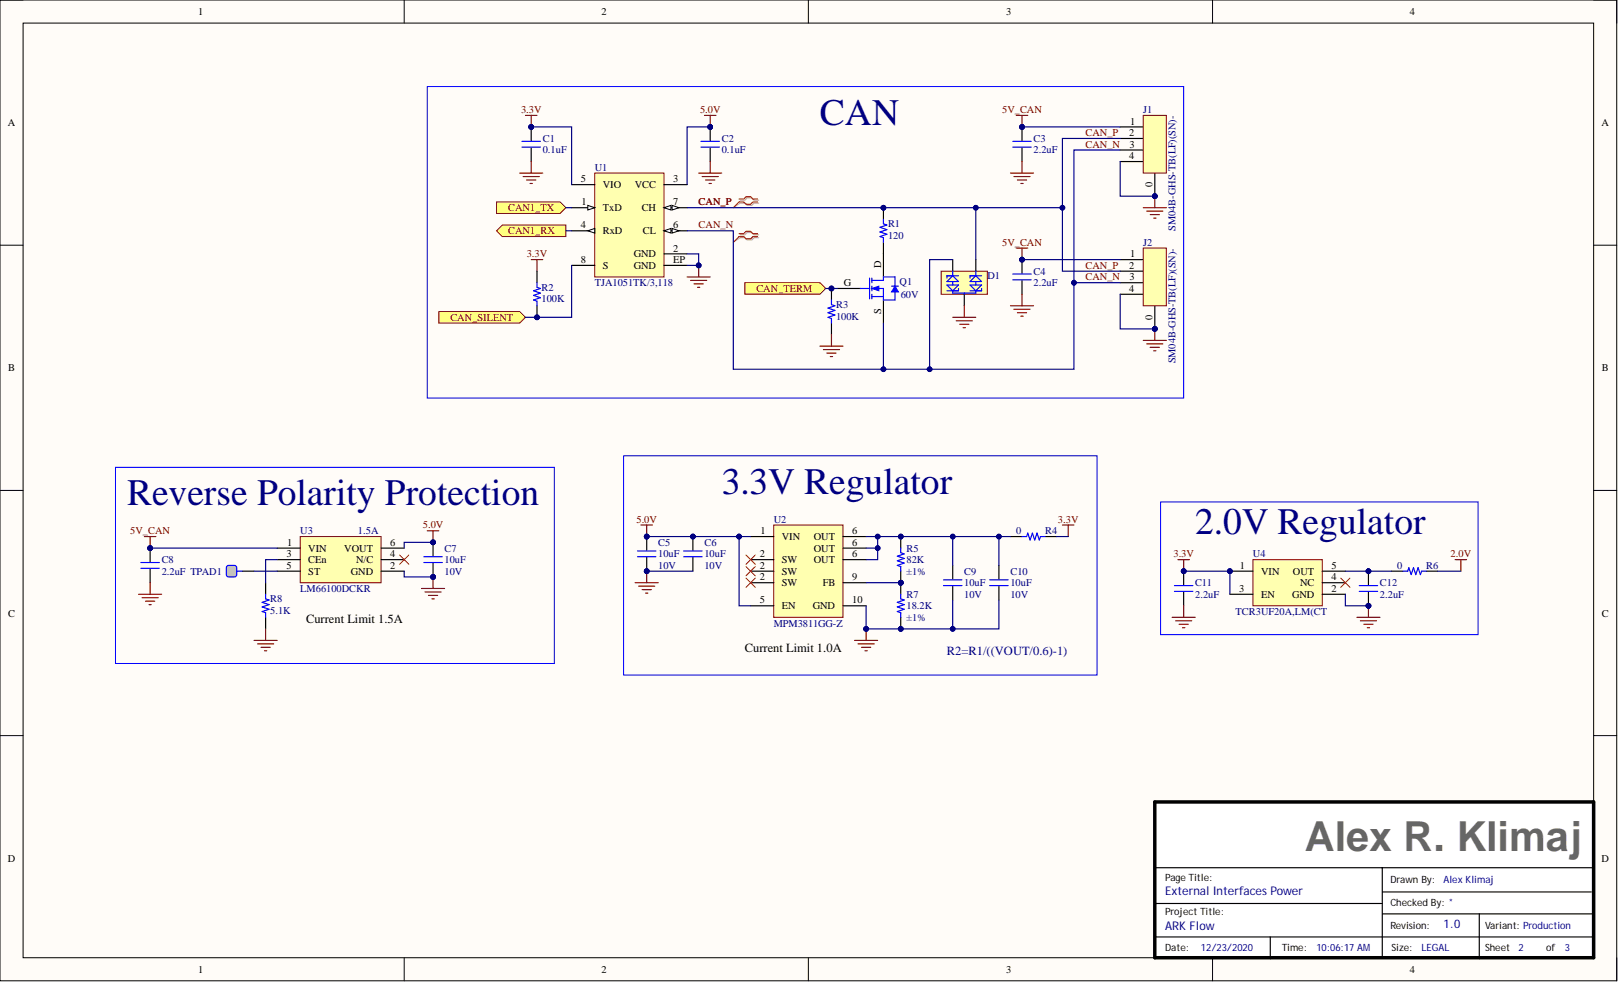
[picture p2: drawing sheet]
<svg xmlns="http://www.w3.org/2000/svg" width="356mm" height="216mm" viewBox="0 0 356 216" stroke-linecap="round" stroke-linejoin="round" font-family="sans-serif">
<defs><g id="words">
<text font-size="9.1" fill="#666" x="286.8" y="187.1">Alex R. Klimaj</text>
<g font-size="8.2" fill="#000080">
<text x="180.2" y="27.4">CAN</text>
<text x="27.9" y="111.1">Reverse Polarity Protection</text>
<text x="158.6" y="108.6">3.3V Regulator</text>
<text x="262.7" y="117.5">2.0V Regulator</text>
</g>
<g font-size="2.7">
<text x="67.3" y="136.9">Current Limit 1.5A</text>
<text x="163.7" y="143.3">Current Limit 1.0A</text>
</g>
<text font-size="2.7" fill="#000080" x="208.1" y="144">R2=R1/((VOUT/0.6)-1)</text>
<g font-size="2.6" fill="#000080">
<text x="256.1" y="196.8">External Interfaces Power</text>
<text x="256.1" y="204.4">ARK Flow</text>
<text x="317.3" y="204.1">1.0</text>
</g>
<g font-size="2.3">
<text x="43.6" y="3.3">1</text>
<text x="132.2" y="3.3">2</text>
<text x="221.1" y="3.3">3</text>
<text x="309.8" y="3.3">4</text>
<text x="1.7" y="27.7">A</text>
<text x="248.2" y="29.9">2</text>
<text x="248.4" y="27.4">1</text>
<text x="352" y="27.7">A</text>
<text x="248.2" y="35">4</text>
<text x="248.3" y="32.5">3</text>
<text x="127.7" y="40.1">5</text>
<text x="132.5" y="41.4">VIO</text>
<text x="139.5" y="41.4">VCC</text>
<text x="148" y="40.1">3</text>
<text x="253.3" y="41.1" transform="rotate(-90 253.3 41.1)">0</text>
<text x="127.8" y="45.2">1</text>
<text x="132.5" y="46.4">TxD</text>
<text x="141" y="46.4">CH</text>
<text x="148" y="45.2">7</text>
<text x="127.6" y="50.2">4</text>
<text x="132.5" y="51.5">RxD</text>
<text x="141.3" y="51.5">CL</text>
<text x="148" y="50.2">6</text>
<text x="127.7" y="57.8">8</text>
<text x="132.5" y="59.1">S</text>
<text x="139.3" y="56.6">GND</text>
<text x="139.3" y="59.1">GND</text>
<text x="148" y="55.3">2</text>
<text x="148" y="57.8">EP</text>
<text x="193.6" y="58.9" transform="rotate(-90 193.6 58.9)">D</text>
<text x="248.2" y="59.1">2</text>
<text x="248.4" y="56.6">1</text>
<text x="185.4" y="62.9">G</text>
<text x="248.2" y="64.2">4</text>
<text x="248.3" y="61.6">3</text>
<text x="193.6" y="69.1" transform="rotate(-90 193.6 69.1)">S</text>
<text x="253.3" y="70.3" transform="rotate(-90 253.3 70.3)">0</text>
<text x="1.8" y="81.6">B</text>
<text x="352.1" y="81.6">B</text>
<text x="63.1" y="120">1</text>
<text x="85.8" y="120">6</text>
<text x="167.2" y="117.5">1</text>
<text x="171.8" y="118.7">VIN</text>
<text x="178.8" y="118.7">OUT</text>
<text x="187.3" y="117.5">6</text>
<text x="187.3" y="120">6</text>
<text x="62.9" y="125.1">5</text>
<text x="63" y="122.5">3</text>
<text x="67.8" y="121.3">VIN</text>
<text x="67.8" y="123.8">CEn</text>
<text x="75.7" y="121.3">VOUT</text>
<text x="78.3" y="123.8">N/C</text>
<text x="85.8" y="125.1">2</text>
<text x="85.8" y="122.5">4</text>
<text x="167" y="122.5">2</text>
<text x="167" y="125.1">2</text>
<text x="171.8" y="123.8">SW</text>
<text x="178.8" y="121.3">OUT</text>
<text x="178.8" y="123.8">OUT</text>
<text x="187.3" y="122.5">6</text>
<text x="272.5" y="125.1">1</text>
<text x="292.6" y="125.1">5</text>
<text x="67.8" y="126.3">ST</text>
<text x="77.1" y="126.3">GND</text>
<text x="167" y="127.6">2</text>
<text x="171.8" y="126.3">SW</text>
<text x="171.8" y="128.9">SW</text>
<text x="180.8" y="128.9">FB</text>
<text x="187.3" y="127.6">9</text>
<text x="272.4" y="130.1">3</text>
<text x="277.1" y="126.3">VIN</text>
<text x="277.1" y="131.4">EN</text>
<text x="284" y="131.4">GND</text>
<text x="284.2" y="126.3">OUT</text>
<text x="285.7" y="128.9">NC</text>
<text x="292.6" y="130.1">2</text>
<text x="292.6" y="127.6">4</text>
<text x="1.8" y="135.6">C</text>
<text x="167" y="132.7">5</text>
<text x="171.8" y="133.9">EN</text>
<text x="178.6" y="133.9">GND</text>
<text x="187.3" y="132.7">10</text>
<text x="352.1" y="135.6">C</text>
<text x="1.7" y="189.5">D</text>
<text x="352" y="189.5">D</text>
<text x="43.6" y="213.9">1</text>
<text x="132.2" y="213.9">2</text>
<text x="221.1" y="213.9">3</text>
<text x="309.8" y="213.9">4</text>
</g>
<g font-size="2.3" fill="#800000">
<text x="114.5" y="24.9">3.3V</text>
<text x="153.8" y="24.9">5.0V</text>
<text x="220.3" y="24.9">5V_CAN</text>
<text x="238.6" y="29.9">CAN_P</text>
<text x="238.6" y="32.5">CAN_N</text>
<text x="111.7" y="46.4">CAN1_TX</text>
<text x="153.5" y="45.2">CAN_P</text>
<text x="111.7" y="51.5">CAN1_RX</text>
<text x="153.5" y="50.2">CAN_N</text>
<text x="115.8" y="56.6">3.3V</text>
<text x="220.3" y="54">5V_CAN</text>
<text x="238.6" y="59.1">CAN_P</text>
<text x="166.2" y="64.2">CAN_TERM</text>
<text x="238.6" y="61.6">CAN_N</text>
<text x="99" y="70.5">CAN_SILENT</text>
<text x="28.6" y="117.5">5V_CAN</text>
<text x="92.9" y="116.2">5.0V</text>
<text x="139.9" y="114.9">5.0V</text>
<text x="232.5" y="114.9">3.3V</text>
<text x="257.9" y="122.5">3.3V</text>
<text x="318.8" y="122.5">2.0V</text>
</g>
<g font-size="2.3" fill="#000080">
<text x="251.3" y="24.9">J1</text>
<text x="119.3" y="33.7">0.1uF</text>
<text x="119.3" y="31.2">C1</text>
<text x="158.6" y="33.7">0.1uF</text>
<text x="158.6" y="31.2">C2</text>
<text x="227.2" y="33.7">2.2uF</text>
<text x="227.2" y="31.2">C3</text>
<text x="130.7" y="37.5">U1</text>
<text x="195.2" y="52.5">120</text>
<text x="195.2" y="50">R1</text>
<text x="258.4" y="50.7" transform="rotate(-90 258.4 50.7)">SM04B-GHS-TB(LF)(SN)-</text>
<text x="251.3" y="54">J2</text>
<text x="119" y="63.9">R2</text>
<text x="130.7" y="62.9">TJA1051TK/3,118</text>
<text x="197.7" y="62.7">Q1</text>
<text x="198" y="65.5">60V</text>
<text x="217" y="61.4">D1</text>
<text x="227.2" y="62.9">2.2uF</text>
<text x="227.2" y="60.4">C4</text>
<text x="119" y="66.5">100K</text>
<text x="183.8" y="70.3">100K</text>
<text x="183.8" y="67.7">R3</text>
<text x="258.4" y="79.9" transform="rotate(-90 258.4 79.9)">SM04B-GHS-TB(LF)(SN)-</text>
<text x="66" y="117.5">U3</text>
<text x="78.7" y="117.5">1.5A</text>
<text x="144.7" y="120">C5</text>
<text x="154.8" y="120">C6</text>
<text x="170" y="114.9">U2</text>
<text x="223.3" y="117.5">0</text>
<text x="229.7" y="117.5">R4</text>
<text x="35.5" y="123.8">C8</text>
<text x="97.7" y="123.8">10uF</text>
<text x="97.7" y="121.3">C7</text>
<text x="144.7" y="122.5">10uF</text>
<text x="144.7" y="125.1">10V</text>
<text x="154.8" y="122.5">10uF</text>
<text x="154.8" y="125.1">10V</text>
<text x="199.2" y="123.8">82K</text>
<text x="199.2" y="121.3">R5</text>
<text x="275.4" y="122.5">U4</text>
<text x="307.1" y="125.1">0</text>
<text x="313.4" y="125.1">R6</text>
<text x="35.5" y="126.3">2.2uF TPAD1</text>
<text x="66" y="130.1">LM66100DCKR</text>
<text x="97.7" y="126.3">10V</text>
<text x="199.2" y="126.3">±1%</text>
<text x="199.2" y="131.4">R7</text>
<text x="211.9" y="128.9">10uF</text>
<text x="211.9" y="131.4">10V</text>
<text x="211.9" y="126.3">C9</text>
<text x="222.1" y="128.9">10uF</text>
<text x="222.1" y="131.4">10V</text>
<text x="222.1" y="126.3">C10</text>
<text x="262.7" y="131.4">2.2uF</text>
<text x="262.7" y="128.9">C11</text>
<text x="303.3" y="131.4">2.2uF</text>
<text x="303.3" y="128.9">C12</text>
<text x="59.4" y="135">5.1K</text>
<text x="59.4" y="132.4">R8</text>
<text x="170" y="137.8">MPM3811GG-Z</text>
<text x="199.2" y="133.9">18.2K</text>
<text x="199.2" y="136.5">±1%</text>
<text x="271.6" y="135.2">TCR3UF20A,LM(CT</text>
</g>
<g font-size="2.2">
<text x="256.1" y="193.6">Page Title:</text>
<text x="305.6" y="194.1">Drawn By:</text>
<text x="256.1" y="201.2">Project Title:</text>
<text x="305.6" y="199.2">Checked By: *</text>
<text x="256.1" y="209.1">Date:</text>
<text x="281.7" y="209.1">Time:</text>
<text x="305.6" y="204.3">Revision:</text>
<text x="305.8" y="209.1">Size:</text>
<text x="326.4" y="209.1">Sheet</text>
<text x="326.4" y="204.3">Variant: Production</text>
<text x="339.8" y="209.1">of</text>
</g>
<g font-size="2.2" fill="#000080">
<text x="317.3" y="194.1">Alex Klimaj</text>
<text x="264" y="209.1">12/23/2020</text>
<text x="289.3" y="209.1">10:06:17 AM</text>
<text x="312.4" y="209.1">LEGAL</text>
<text x="333.7" y="209.1">2</text>
<text x="343.9" y="209.1">3</text>
</g>
</g></defs>
<path d="M0 0h355.3v215.6h-355.3z" fill-rule="evenodd" fill="#fffcf8"/>
<path d="M0 0h355.3v215.6h-355.3z" fill="none" stroke="#000" stroke-width=".22"/>
<path d="M5.1 5.1h345.1v205.5h-345.1z" fill-rule="evenodd" fill="#fffcf8"/>
<g fill="none" stroke="#000" stroke-width=".22">
<path d="M0 0h5.1M5.1 5.1h345.1v205.5h-345.1zM88.8 0v5.1M177.7 0v5.1M266.5 0v5.1M350.2 0h5.1v5.1M0 53.9h5.1M350.2 53.9h5.1M0 107.8h5.1M350.2 107.8h5.1M0 161.7h5.1M350.2 161.7h5.1"/>
<path d="M88.8 210.6v5M177.7 210.6v5M266.5 210.6v5M355.3 210.6v5"/>
</g>
<path d="M253.8 176.3h96.4v34.3h-96.4z" fill-rule="evenodd" fill="#fff"/>
<path d="M253.8 176.3h96.4v34.3h-96.4z" fill="none" stroke="#000" stroke-width=".22"/>
<path d="M253.8 176.3h96.4v34.3h-96.4z" fill="none" stroke="#000" stroke-width=".76"/>
<path d="M254.1 190.8h95.9M254.1 198.6h49.7M303.8 190.8v19.8M303.8 196.1h45.9M253.5 206h96.5M279.2 206v4.8M303.9 200.9h46.3M325.1 200.9v9.9" fill="none" stroke="#000" stroke-width=".25"/>
<path d="M130.7 38.1h15.2v22.8h-15.2z" fill-rule="evenodd" fill="#ffffb0"/>
<path d="M130.7 38.1h15.2v22.8h-15.2z" fill="none" stroke="#800000" stroke-width=".22"/>
<path d="M125.6 45.7h5.1" fill="none" stroke="#000" stroke-width=".25"/>
<path d="M129.2 45.2l1.5 .5-1.5 .5z" fill="#f8fcff"/>
<path d="M129.2 45.2l1.5 .5-1.5 .5z" fill="none" stroke="#000" stroke-width=".22"/>
<path d="M125.6 50.7h5.1M145.9 55.8h5.1M145.9 40.6h5.1" fill="none" stroke="#000" stroke-width=".25"/>
<path d="M129.2 50.7l1.5-.5v1z" fill="#f8fcff"/>
<path d="M129.2 50.7l1.5-.5v1z" fill="none" stroke="#000" stroke-width=".22"/>
<path d="M125.6 40.6h5.1M145.9 50.7h5.1" fill="none" stroke="#000" stroke-width=".25"/>
<path d="M145.9 50.7l1.6-.5v1z" fill="#f8fcff"/>
<path d="M145.9 50.7l1.6-.5v1z" fill="none" stroke="#000" stroke-width=".22"/>
<path d="M147.7 50.2l1.5 .5-1.5 .5z" fill="#f8fcff"/>
<path d="M147.7 50.2l1.5 .5-1.5 .5z" fill="none" stroke="#000" stroke-width=".22"/>
<path d="M145.9 45.7h5.1" fill="none" stroke="#000" stroke-width=".25"/>
<path d="M145.9 45.7l1.6-.5v1z" fill="#f8fcff"/>
<path d="M145.9 45.7l1.6-.5v1z" fill="none" stroke="#000" stroke-width=".22"/>
<path d="M147.7 45.2l1.5 .5-1.5 .5z" fill="#f8fcff"/>
<path d="M147.7 45.2l1.5 .5-1.5 .5z" fill="none" stroke="#000" stroke-width=".22"/>
<path d="M125.6 58.4h5.1M145.9 58.4h5.1" fill="none" stroke="#000" stroke-width=".25"/>
<path d="M115.5 25.4h2.5M116.7 25.4v2.5" fill="none" stroke="#800000" stroke-width=".25"/>
<circle cx="116.7" cy="27.9" r=".51" fill="#000080"/>
<circle cx="116.7" cy="27.9" r=".51" fill="none" stroke="#000080" stroke-width=".22"/>
<circle cx="116.7" cy="27.9" r=".51" fill="#000080"/>
<circle cx="116.7" cy="27.9" r=".51" fill="none" stroke="#000080" stroke-width=".22"/>
<path d="M116.7 27.9v3.1M116.7 32.5v3" fill="none" stroke="#000" stroke-width=".25"/>
<circle cx="116.7" cy="27.9" r=".51" fill="#000080"/>
<circle cx="116.7" cy="27.9" r=".51" fill="none" stroke="#000080" stroke-width=".22"/>
<path d="M114.7 31.1h4.1M114.7 32.3h4.1" fill="none" stroke="#00f" stroke-width=".25"/>
<path d="M114.2 38.1h5.1M115 38.8h3.5M115.7 39.6h2.1M116.7 35.5v2.6M116.5 40.3h.5" fill="none" stroke="#800000" stroke-width=".25"/>
<circle cx="156.1" cy="27.9" r=".51" fill="#000080"/>
<circle cx="156.1" cy="27.9" r=".51" fill="none" stroke="#000080" stroke-width=".22"/>
<path d="M156.1 27.9v3.1M156.1 32.5v3" fill="none" stroke="#000" stroke-width=".25"/>
<circle cx="156.1" cy="27.9" r=".51" fill="#000080"/>
<circle cx="156.1" cy="27.9" r=".51" fill="none" stroke="#000080" stroke-width=".22"/>
<path d="M154.1 31.1h4M154.1 32.3h4" fill="none" stroke="#00f" stroke-width=".25"/>
<path d="M153.5 38.1h5.1M154.3 38.8h3.6M155.1 39.6h2M156.1 35.5v2.6M153.5 58.4v2.5M155.8 40.3h.5M151 60.9h5.1M151.8 61.6h3.5M152.5 62.4h2.1M153.3 63.2h.5" fill="none" stroke="#800000" stroke-width=".25"/>
<circle cx="153.5" cy="58.4" r=".51" fill="#000080"/>
<circle cx="153.5" cy="58.4" r=".51" fill="none" stroke="#000080" stroke-width=".22"/>
<path d="M116.7 57.1h2.6M118 57.1v2.5" fill="none" stroke="#800000" stroke-width=".25"/>
<circle cx="118" cy="69.8" r=".51" fill="#000080"/>
<circle cx="118" cy="69.8" r=".51" fill="none" stroke="#000080" stroke-width=".22"/>
<path d="M118 59.6v2.6M118 67.2v2.6" fill="none" stroke="#000" stroke-width=".25"/>
<circle cx="118" cy="69.8" r=".51" fill="#000080"/>
<circle cx="118" cy="69.8" r=".51" fill="none" stroke="#000080" stroke-width=".22"/>
<path d="M118 62.2v1l.8 .2-1.5 .5 1.5 .5-1.5 .5 1.5 .6-1.5 .5 .7 .2v1" fill="none" stroke="#00f" stroke-width=".25"/>
<path d="M109.1 44.4h14l1.3 1.3-1.3 1.2h-14z" fill-rule="evenodd" fill="#ffff80"/>
<path d="M109.1 44.4h14l1.3 1.3-1.3 1.2h-14z" fill="none" stroke="#800000" stroke-width=".22"/>
<path d="M109.1 50.7l1.3-1.2h14v2.5h-14z" fill-rule="evenodd" fill="#ffff80"/>
<path d="M109.1 50.7l1.3-1.2h14v2.5h-14z" fill="none" stroke="#800000" stroke-width=".22"/>
<path d="M162.7 51.6h1l.5-.5h1l.5 .5h1M162.7 52.3h1l.5 .5h1l.5-.5h1M162.7 44h1l.5-.5h1l.5 .5h1M162.7 44.7h1l.5 .5h1l.5-.5h1" fill="none" stroke="#d0a19e" stroke-width=".25"/>
<path d="M162.7 52.3l-1.5 1M162.7 44.7l-1.5 1" fill="none" stroke="#d0a19e" stroke-width=".22"/>
<path d="M162.4 51.4h1l.6-.5h1l.5 .5h1M162.4 52h1l.6 .5h1l.5-.5h1M162.4 43.8h1l.6-.5h1l.5 .5h1M162.4 44.4h1l.6 .5h1l.5-.5h1" fill="none" stroke="#f00" stroke-width=".25"/>
<path d="M162.4 52l-1.2 1.3M162.4 44.4l-1.2 1.3" fill="none" stroke="#f00" stroke-width=".22"/>
<path d="M96.4 68.5h17.8l1.3 1.3-1.3 1.2h-17.8z" fill-rule="evenodd" fill="#ffff80"/>
<path d="M96.4 68.5h17.8l1.3 1.3-1.3 1.2h-17.8z" fill="none" stroke="#800000" stroke-width=".22"/>
<circle cx="194.2" cy="45.7" r=".51" fill="#000080"/>
<circle cx="194.2" cy="45.7" r=".51" fill="none" stroke="#000080" stroke-width=".22"/>
<path d="M194.2 45.7v2.5" fill="none" stroke="#000" stroke-width=".25"/>
<circle cx="194.2" cy="45.7" r=".51" fill="#000080"/>
<circle cx="194.2" cy="45.7" r=".51" fill="none" stroke="#000080" stroke-width=".22"/>
<path d="M194.2 53.3v7.6M184 63.4h5.1M194.2 66v5" fill="none" stroke="#000" stroke-width=".25"/>
<path d="M194.2 48.2v1l.7 .3-1.5 .5 1.5 .5-1.5 .5 1.5 .5-1.5 .5 .8 .3v1M189.1 63.4h2M191.1 61.1v4.6M191.6 63.4h2.6v2.6M191.6 61.6h2.6M191.6 65.2h2.6M191.6 61.1v1.1M191.6 62.9v1M191.6 64.7v1" fill="none" stroke="#00f" stroke-width=".25"/>
<path d="M191.6 63.4l1.5-.5v1z" fill="#00f"/>
<path d="M191.6 63.4l1.5-.5v1z" fill="none" stroke="#00f" stroke-width=".22"/>
<path d="M194.2 61.6v-.7h2.5v2M196.7 64.2v1.8h-2.5" fill="none" stroke="#00f" stroke-width=".25"/>
<path d="M196.7 62.9l.8 1.3h-1.6z" fill="#00f"/>
<path d="M196.7 62.9l.8 1.3h-1.6z" fill="none" stroke="#00f" stroke-width=".22"/>
<path d="M195.9 62.9h1.6" fill="none" stroke="#00f" stroke-width=".25"/>
<circle cx="182.7" cy="63.4" r=".51" fill="#000080"/>
<circle cx="182.7" cy="63.4" r=".51" fill="none" stroke="#000080" stroke-width=".22"/>
<path d="M182.7 63.4v2.6" fill="none" stroke="#000" stroke-width=".25"/>
<circle cx="182.7" cy="63.4" r=".51" fill="#000080"/>
<circle cx="182.7" cy="63.4" r=".51" fill="none" stroke="#000080" stroke-width=".22"/>
<path d="M182.7 71v2.6" fill="none" stroke="#000" stroke-width=".25"/>
<path d="M182.7 66v1l.8 .2-1.5 .5 1.5 .5-1.5 .6 1.5 .5-1.5 .5 .7 .2v1" fill="none" stroke="#00f" stroke-width=".25"/>
<path d="M180.2 76.1h5.1M181 76.9h3.5M181.7 77.6h2.1M182.5 78.4h.5M182.7 73.6v2.5" fill="none" stroke="#800000" stroke-width=".25"/>
<path d="M163.7 62.2h16.5l1.3 1.2-1.3 1.3h-16.5z" fill-rule="evenodd" fill="#ffff80"/>
<path d="M163.7 62.2h16.5l1.3 1.2-1.3 1.3h-16.5z" fill="none" stroke="#800000" stroke-width=".22"/>
<path d="M223.3 25.4h2.6M224.6 25.4v2.5" fill="none" stroke="#800000" stroke-width=".25"/>
<circle cx="224.6" cy="27.9" r=".51" fill="#000080"/>
<circle cx="224.6" cy="27.9" r=".51" fill="none" stroke="#000080" stroke-width=".22"/>
<circle cx="253.8" cy="43.1" r=".51" fill="#000080"/>
<circle cx="253.8" cy="43.1" r=".51" fill="none" stroke="#000080" stroke-width=".22"/>
<path d="M253.8 38.1v5" fill="none" stroke="#000" stroke-width=".25"/>
<circle cx="253.8" cy="43.1" r=".51" fill="#000080"/>
<circle cx="253.8" cy="43.1" r=".51" fill="none" stroke="#000080" stroke-width=".22"/>
<path d="M246.2 27.9h5.1M246.2 30.4h5.1M246.2 33h5.1M246.2 35.5h5.1" fill="none" stroke="#000" stroke-width=".25"/>
<path d="M251.3 25.4h5v12.7h-5z" fill-rule="evenodd" fill="#ffffb0"/>
<path d="M251.3 25.4h5v12.7h-5z" fill="none" stroke="#800000" stroke-width=".22"/>
<circle cx="224.6" cy="27.9" r=".51" fill="#000080"/>
<circle cx="224.6" cy="27.9" r=".51" fill="none" stroke="#000080" stroke-width=".22"/>
<path d="M224.6 27.9v3.1M224.6 32.5v3" fill="none" stroke="#000" stroke-width=".25"/>
<circle cx="224.6" cy="27.9" r=".51" fill="#000080"/>
<circle cx="224.6" cy="27.9" r=".51" fill="none" stroke="#000080" stroke-width=".22"/>
<path d="M222.6 31.1h4M222.6 32.3h4" fill="none" stroke="#00f" stroke-width=".25"/>
<path d="M222.1 38.1h5.1M222.8 38.8h3.6M223.6 39.6h2M224.6 35.5v2.6M224.4 40.3h.5M251.3 45.7h5M252 46.4h3.6M252.8 47.2h2M253.5 47.9h.6M253.8 43.1v2.6" fill="none" stroke="#800000" stroke-width=".25"/>
<circle cx="253.8" cy="43.1" r=".51" fill="#000080"/>
<circle cx="253.8" cy="43.1" r=".51" fill="none" stroke="#000080" stroke-width=".22"/>
<path d="M223.3 54.5h2.6M224.6 54.5v2.6" fill="none" stroke="#800000" stroke-width=".25"/>
<circle cx="224.6" cy="57.1" r=".51" fill="#000080"/>
<circle cx="224.6" cy="57.1" r=".51" fill="none" stroke="#000080" stroke-width=".22"/>
<circle cx="253.8" cy="72.3" r=".51" fill="#000080"/>
<circle cx="253.8" cy="72.3" r=".51" fill="none" stroke="#000080" stroke-width=".22"/>
<path d="M253.8 67.2v5.1" fill="none" stroke="#000" stroke-width=".25"/>
<circle cx="253.8" cy="72.3" r=".51" fill="#000080"/>
<circle cx="253.8" cy="72.3" r=".51" fill="none" stroke="#000080" stroke-width=".22"/>
<path d="M246.2 57.1h5.1M246.2 59.6h5.1M246.2 62.2h5.1M246.2 64.7h5.1" fill="none" stroke="#000" stroke-width=".25"/>
<path d="M251.3 54.5h5v12.7h-5z" fill-rule="evenodd" fill="#ffffb0"/>
<path d="M251.3 54.5h5v12.7h-5z" fill="none" stroke="#800000" stroke-width=".22"/>
<circle cx="224.6" cy="57.1" r=".51" fill="#000080"/>
<circle cx="224.6" cy="57.1" r=".51" fill="none" stroke="#000080" stroke-width=".22"/>
<path d="M224.6 57.1v3M224.6 61.6v3.1" fill="none" stroke="#000" stroke-width=".25"/>
<circle cx="224.6" cy="57.1" r=".51" fill="#000080"/>
<circle cx="224.6" cy="57.1" r=".51" fill="none" stroke="#000080" stroke-width=".22"/>
<path d="M222.6 60.3h4M222.6 61.5h4" fill="none" stroke="#00f" stroke-width=".25"/>
<path d="M251.3 74.8h5M252 75.6h3.6M252.8 76.4h2M253.5 77.1h.6M253.8 72.3v2.5" fill="none" stroke="#800000" stroke-width=".25"/>
<circle cx="253.8" cy="72.3" r=".51" fill="#000080"/>
<circle cx="253.8" cy="72.3" r=".51" fill="none" stroke="#000080" stroke-width=".22"/>
<path d="M222.1 67.2h5.1M222.8 68h3.6M223.6 68.8h2M224.4 69.5h.5M224.6 64.7v2.5M139.6 128.1h5.1M140.4 128.9h3.5M141.1 129.6h2M141.9 130.4h.5M142.1 125.6v2.5" fill="none" stroke="#800000" stroke-width=".25"/>
<path d="M93.9 19h166.2v68.5h-166.2z" fill="none" stroke="#00f" stroke-width=".22"/>
<circle cx="142.1" cy="125.6" r=".51" fill="#000080"/>
<circle cx="142.1" cy="125.6" r=".51" fill="none" stroke="#000080" stroke-width=".22"/>
<path d="M170 115.4h15.3v20.3h-15.3z" fill-rule="evenodd" fill="#ffffb0"/>
<path d="M170 115.4h15.3v20.3h-15.3z" fill="none" stroke="#800000" stroke-width=".22"/>
<path d="M165 118h5M185.3 118h5.1M165 123h5M165 125.6h5M165 128.1h5M165 133.2h5M185.3 123h5.1M185.3 128.1h5.1M185.3 133.2h5.1M185.3 120.5h5.1" fill="none" stroke="#000" stroke-width=".25"/>
<path d="M164 122l2 2.1M164 124.6l2 2M164 127.1l2 2M166 122l-2 2.1M166 124.6l-2 2M166 127.1l-2 2" fill="none" stroke="#f00" stroke-width=".22"/>
<path d="M190.4 138.3v2.5M187.8 140.8h5.1M188.6 141.6h3.5M189.3 142.3h2.1M190.1 143.1h.5" fill="none" stroke="#800000" stroke-width=".25"/>
<circle cx="190.4" cy="138.3" r=".51" fill="#000080"/>
<circle cx="190.4" cy="138.3" r=".51" fill="none" stroke="#000080" stroke-width=".22"/>
<circle cx="198" cy="118" r=".51" fill="#000080"/>
<circle cx="198" cy="118" r=".51" fill="none" stroke="#000080" stroke-width=".22"/>
<circle cx="198" cy="128.1" r=".51" fill="#000080"/>
<circle cx="198" cy="128.1" r=".51" fill="none" stroke="#000080" stroke-width=".22"/>
<path d="M198 118v2.5" fill="none" stroke="#000" stroke-width=".25"/>
<circle cx="198" cy="118" r=".51" fill="#000080"/>
<circle cx="198" cy="118" r=".51" fill="none" stroke="#000080" stroke-width=".22"/>
<path d="M198 125.6v2.5" fill="none" stroke="#000" stroke-width=".25"/>
<circle cx="198" cy="128.1" r=".51" fill="#000080"/>
<circle cx="198" cy="128.1" r=".51" fill="none" stroke="#000080" stroke-width=".22"/>
<path d="M198 120.5v1l.7 .3-1.5 .5 1.5 .5-1.5 .5 1.5 .5-1.5 .5 .8 .3v1" fill="none" stroke="#00f" stroke-width=".25"/>
<circle cx="198" cy="128.1" r=".51" fill="#000080"/>
<circle cx="198" cy="128.1" r=".51" fill="none" stroke="#000080" stroke-width=".22"/>
<circle cx="198" cy="138.3" r=".51" fill="#000080"/>
<circle cx="198" cy="138.3" r=".51" fill="none" stroke="#000080" stroke-width=".22"/>
<path d="M198 128.1v2.6" fill="none" stroke="#000" stroke-width=".25"/>
<circle cx="198" cy="128.1" r=".51" fill="#000080"/>
<circle cx="198" cy="128.1" r=".51" fill="none" stroke="#000080" stroke-width=".22"/>
<path d="M198 135.7v2.6" fill="none" stroke="#000" stroke-width=".25"/>
<circle cx="198" cy="138.3" r=".51" fill="#000080"/>
<circle cx="198" cy="138.3" r=".51" fill="none" stroke="#000080" stroke-width=".22"/>
<path d="M198 130.7v1l.7 .2-1.5 .5 1.5 .5-1.5 .5 1.5 .5-1.5 .6 .8 .2v1" fill="none" stroke="#00f" stroke-width=".25"/>
<path d="M140.9 115.4h2.5M142.1 115.4v2.6" fill="none" stroke="#800000" stroke-width=".25"/>
<circle cx="142.1" cy="118" r=".51" fill="#000080"/>
<circle cx="142.1" cy="118" r=".51" fill="none" stroke="#000080" stroke-width=".22"/>
<circle cx="152.3" cy="118" r=".51" fill="#000080"/>
<circle cx="152.3" cy="118" r=".51" fill="none" stroke="#000080" stroke-width=".22"/>
<path d="M152.3 118v3M152.3 122.5v3.1" fill="none" stroke="#000" stroke-width=".25"/>
<circle cx="152.3" cy="118" r=".51" fill="#000080"/>
<circle cx="152.3" cy="118" r=".51" fill="none" stroke="#000080" stroke-width=".22"/>
<path d="M224.6 118h1l.3-.8 .5 1.5 .5-1.5 .5 1.5 .5-1.5 .5 1.5 .3-.7h1M150.2 121.1h4.1M150.2 122.4h4.1M207.4 127.5h4M207.4 128.7h4" fill="none" stroke="#00f" stroke-width=".25"/>
<path d="M222.1 118h2.5M229.7 118h2.5M209.4 124.3v3.1M209.4 128.9v3" fill="none" stroke="#000" stroke-width=".25"/>
<path d="M233.5 115.4h2.5M234.8 115.4v2.6" fill="none" stroke="#800000" stroke-width=".25"/>
<path d="M206.8 59.6h10.2v5.1h-10.2z" fill-rule="evenodd" fill="#ffffb0"/>
<path d="M206.8 59.6h10.2v5.1h-10.2z" fill="none" stroke="#800000" stroke-width=".22"/>
<path d="M209.4 57.1v2.5M214.5 57.1v2.5M211.9 64.7v2.5" fill="none" stroke="#000" stroke-width=".25"/>
<g fill="none" stroke="#00f" stroke-width=".25">
<path d="M209.4 59.6v1M214.5 59.6v1M208.1 61.9l1.3-1.3 1.3 1.3zM208.1 62.7h2.6l-1.3 1.2zM209.4 61.9v.8M209.4 63.9v.5h5.1v-.5M210.7 60.6h-2.6v.5M210.7 63.4v.5h-2.6M211.9 64.4v.3M213.2 61.9l1.3-1.3 1.2 1.3zM213.2 62.7h2.5l-1.2 1.2zM214.5 61.9v.8"/>
<path d="M215.7 60.6h-2.5v.5M215.7 63.4v.5h-2.5"/>
</g>
<path d="M209.4 69.8h5.1M210.1 70.5h3.6M210.9 71.3h2M211.7 72h.5M211.9 67.2v2.6M31.7 118h2.6M33 118v2.5" fill="none" stroke="#800000" stroke-width=".25"/>
<circle cx="33" cy="120.5" r=".51" fill="#000080"/>
<circle cx="33" cy="120.5" r=".51" fill="none" stroke="#000080" stroke-width=".22"/>
<path d="M66 118h17.8v10.1h-17.8z" fill-rule="evenodd" fill="#ffffb0"/>
<path d="M66 118h17.8v10.1h-17.8z" fill="none" stroke="#800000" stroke-width=".22"/>
<path d="M53.3 125.6h2.5M58.4 128.1v2.6M58.4 135.7v2.6M60.9 120.5h5.1M60.9 125.6h5.1M60.9 123h5.1M83.8 120.5h5M83.8 125.6h5M83.8 123h5" fill="none" stroke="#000" stroke-width=".25"/>
<path d="M87.8 122l2 2.1M89.8 122l-2 2.1" fill="none" stroke="#f00" stroke-width=".22"/>
<path d="M52 125.6h1.3M58.4 130.7v1l.7 .2-1.5 .5 1.5 .5-1.5 .5 1.5 .5-1.5 .6 .8 .2v1" fill="none" stroke="#00f" stroke-width=".25"/>
<path d="M49.8 124.6l.5-.3h1.2l.5 .3v1.7l-.2 .5h-1.5l-.5-.2z" fill="#c0c0c0"/>
<path d="M49.8 124.6l.5-.3h1.2l.5 .3v1.7l-.2 .5h-1.5l-.5-.2z" fill="none" stroke="#00f" stroke-width=".25"/>
<circle cx="95.2" cy="126.8" r=".51" fill="#000080"/>
<circle cx="95.2" cy="126.8" r=".51" fill="none" stroke="#000080" stroke-width=".22"/>
<circle cx="95.2" cy="119.2" r=".51" fill="#000080"/>
<circle cx="95.2" cy="119.2" r=".51" fill="none" stroke="#000080" stroke-width=".22"/>
<path d="M95.2 123.8v3" fill="none" stroke="#000" stroke-width=".25"/>
<circle cx="95.2" cy="126.8" r=".51" fill="#000080"/>
<circle cx="95.2" cy="126.8" r=".51" fill="none" stroke="#000080" stroke-width=".22"/>
<path d="M95.2 119.2v3.1" fill="none" stroke="#000" stroke-width=".25"/>
<circle cx="95.2" cy="119.2" r=".51" fill="#000080"/>
<circle cx="95.2" cy="119.2" r=".51" fill="none" stroke="#000080" stroke-width=".22"/>
<path d="M93.1 122.4h4.1M93.1 123.7h4.1" fill="none" stroke="#00f" stroke-width=".25"/>
<path d="M92.6 129.4h5.1M93.4 130.1h3.6M94.2 130.9h2M94.9 131.7h.5M95.2 126.8v2.6" fill="none" stroke="#800000" stroke-width=".25"/>
<circle cx="95.2" cy="126.8" r=".51" fill="#000080"/>
<circle cx="95.2" cy="126.8" r=".51" fill="none" stroke="#000080" stroke-width=".22"/>
<path d="M93.9 116.7h2.5M95.2 116.7v2.5" fill="none" stroke="#800000" stroke-width=".25"/>
<circle cx="95.2" cy="119.2" r=".51" fill="#000080"/>
<circle cx="95.2" cy="119.2" r=".51" fill="none" stroke="#000080" stroke-width=".22"/>
<path d="M154.8 25.4h2.6M156.1 25.4v2.5" fill="none" stroke="#800000" stroke-width=".25"/>
<circle cx="156.1" cy="27.9" r=".51" fill="#000080"/>
<circle cx="156.1" cy="27.9" r=".51" fill="none" stroke="#000080" stroke-width=".22"/>
<path d="M58.4 138.3v2.5M55.8 140.8h5.1M56.6 141.6h3.6M57.4 142.3h2M58.1 143.1h.5" fill="none" stroke="#800000" stroke-width=".25"/>
<path d="M25.4 102.7h96.4v43.2h-96.4zM137.1 100.2h104v48.2h-104z" fill="none" stroke="#00f" stroke-width=".22"/>
<path d="M219.5 124.3v3.1M219.5 128.9v3" fill="none" stroke="#000" stroke-width=".25"/>
<path d="M217.5 127.5h4.1M217.5 128.7h4.1" fill="none" stroke="#00f" stroke-width=".25"/>
<circle cx="142.1" cy="125.6" r=".51" fill="#000080"/>
<circle cx="142.1" cy="125.6" r=".51" fill="none" stroke="#000080" stroke-width=".22"/>
<circle cx="142.1" cy="118" r=".51" fill="#000080"/>
<circle cx="142.1" cy="118" r=".51" fill="none" stroke="#000080" stroke-width=".22"/>
<path d="M142.1 122.5v3.1" fill="none" stroke="#000" stroke-width=".25"/>
<circle cx="142.1" cy="125.6" r=".51" fill="#000080"/>
<circle cx="142.1" cy="125.6" r=".51" fill="none" stroke="#000080" stroke-width=".22"/>
<path d="M142.1 118v3" fill="none" stroke="#000" stroke-width=".25"/>
<circle cx="142.1" cy="118" r=".51" fill="#000080"/>
<circle cx="142.1" cy="118" r=".51" fill="none" stroke="#000080" stroke-width=".22"/>
<path d="M140.1 121.1h4.1M140.1 122.4h4.1" fill="none" stroke="#00f" stroke-width=".25"/>
<circle cx="33" cy="120.5" r=".51" fill="#000080"/>
<circle cx="33" cy="120.5" r=".51" fill="none" stroke="#000080" stroke-width=".22"/>
<path d="M33 120.5v3M33 125.1v3" fill="none" stroke="#000" stroke-width=".25"/>
<circle cx="33" cy="120.5" r=".51" fill="#000080"/>
<circle cx="33" cy="120.5" r=".51" fill="none" stroke="#000080" stroke-width=".22"/>
<path d="M31 123.7h4M31 124.9h4" fill="none" stroke="#00f" stroke-width=".25"/>
<path d="M30.5 130.7h5M31.2 131.4h3.6M32 132.2h2M32.7 132.9h.5M33 128.1v2.6" fill="none" stroke="#800000" stroke-width=".25"/>
<circle cx="270.3" cy="125.6" r=".51" fill="#000080"/>
<circle cx="270.3" cy="125.6" r=".51" fill="none" stroke="#000080" stroke-width=".22"/>
<path d="M275.4 123h15.2v10.2h-15.2z" fill-rule="evenodd" fill="#ffffb0"/>
<path d="M275.4 123h15.2v10.2h-15.2z" fill="none" stroke="#800000" stroke-width=".22"/>
<path d="M270.3 125.6h5.1" fill="none" stroke="#000" stroke-width=".25"/>
<circle cx="270.3" cy="125.6" r=".51" fill="#000080"/>
<circle cx="270.3" cy="125.6" r=".51" fill="none" stroke="#000080" stroke-width=".22"/>
<path d="M270.3 130.7h5.1M290.6 130.7h5.1M290.6 128.1h5.1M290.6 125.6h5.1" fill="none" stroke="#000" stroke-width=".25"/>
<path d="M258.9 123h2.5M260.1 123v2.6" fill="none" stroke="#800000" stroke-width=".25"/>
<circle cx="260.1" cy="125.6" r=".51" fill="#000080"/>
<circle cx="260.1" cy="125.6" r=".51" fill="none" stroke="#000080" stroke-width=".22"/>
<circle cx="260.1" cy="125.6" r=".51" fill="#000080"/>
<circle cx="260.1" cy="125.6" r=".51" fill="none" stroke="#000080" stroke-width=".22"/>
<path d="M260.1 125.6v3M260.1 130.1v3.1" fill="none" stroke="#000" stroke-width=".25"/>
<circle cx="260.1" cy="125.6" r=".51" fill="#000080"/>
<circle cx="260.1" cy="125.6" r=".51" fill="none" stroke="#000080" stroke-width=".22"/>
<path d="M258.1 128.7h4.1M258.1 130h4.1" fill="none" stroke="#00f" stroke-width=".25"/>
<path d="M257.6 135.7h5.1M258.4 136.5h3.5M259.1 137.2h2.1M259.9 138h.5M260.1 133.2v2.5M298.2 135.7h5.1M299 136.5h3.5M299.7 137.2h2.1M300.5 138h.5M300.8 133.2v2.5" fill="none" stroke="#800000" stroke-width=".25"/>
<path d="M294.7 127.1l2 2M296.7 127.1l-2 2" fill="none" stroke="#f00" stroke-width=".22"/>
<circle cx="300.8" cy="133.2" r=".51" fill="#000080"/>
<circle cx="300.8" cy="133.2" r=".51" fill="none" stroke="#000080" stroke-width=".22"/>
<circle cx="300.8" cy="133.2" r=".51" fill="#000080"/>
<circle cx="300.8" cy="133.2" r=".51" fill="none" stroke="#000080" stroke-width=".22"/>
<circle cx="300.8" cy="125.6" r=".51" fill="#000080"/>
<circle cx="300.8" cy="125.6" r=".51" fill="none" stroke="#000080" stroke-width=".22"/>
<path d="M300.8 130.1v3.1" fill="none" stroke="#000" stroke-width=".25"/>
<circle cx="300.8" cy="133.2" r=".51" fill="#000080"/>
<circle cx="300.8" cy="133.2" r=".51" fill="none" stroke="#000080" stroke-width=".22"/>
<path d="M300.8 125.6v3" fill="none" stroke="#000" stroke-width=".25"/>
<circle cx="300.8" cy="125.6" r=".51" fill="#000080"/>
<circle cx="300.8" cy="125.6" r=".51" fill="none" stroke="#000080" stroke-width=".22"/>
<path d="M298.7 128.7h4.1M298.7 130h4.1M308.4 125.6h1l.2-.8 .5 1.5 .6-1.5 .5 1.5 .5-1.5 .5 1.5 .2-.7h1" fill="none" stroke="#00f" stroke-width=".25"/>
<path d="M319.8 123h2.5M321.1 123v2.6" fill="none" stroke="#800000" stroke-width=".25"/>
<path d="M305.8 125.6h2.6M313.4 125.6h2.6" fill="none" stroke="#000" stroke-width=".25"/>
<path d="M255.1 110.4h69.8v29.1h-69.8z" fill="none" stroke="#00f" stroke-width=".22"/>
<path d="M125.6 58.4v11.4h-10.1" fill="none" stroke="#000080" stroke-width=".25"/>
<circle cx="118" cy="69.8" r=".51" fill="#000080"/>
<circle cx="118" cy="69.8" r=".51" fill="none" stroke="#000080" stroke-width=".22"/>
<path d="M116.7 27.9h8.9v12.7" fill="none" stroke="#000080" stroke-width=".25"/>
<circle cx="116.7" cy="27.9" r=".51" fill="#000080"/>
<circle cx="116.7" cy="27.9" r=".51" fill="none" stroke="#000080" stroke-width=".22"/>
<path d="M124.4 50.7h1.2M124.4 45.7h1.2M151 58.4h2.5" fill="none" stroke="#000080" stroke-width=".25"/>
<circle cx="153.5" cy="58.4" r=".51" fill="#000080"/>
<circle cx="153.5" cy="58.4" r=".51" fill="none" stroke="#000080" stroke-width=".22"/>
<path d="M151 55.8h2.5v2.6" fill="none" stroke="#000080" stroke-width=".25"/>
<circle cx="153.5" cy="58.4" r=".51" fill="#000080"/>
<circle cx="153.5" cy="58.4" r=".51" fill="none" stroke="#000080" stroke-width=".22"/>
<path d="M156.1 27.9h-5.1v12.7" fill="none" stroke="#000080" stroke-width=".25"/>
<circle cx="156.1" cy="27.9" r=".51" fill="#000080"/>
<circle cx="156.1" cy="27.9" r=".51" fill="none" stroke="#000080" stroke-width=".22"/>
<path d="M224.6 57.1h21.6" fill="none" stroke="#000080" stroke-width=".25"/>
<circle cx="224.6" cy="57.1" r=".51" fill="#000080"/>
<circle cx="224.6" cy="57.1" r=".51" fill="none" stroke="#000080" stroke-width=".22"/>
<path d="M224.6 27.9h21.6" fill="none" stroke="#000080" stroke-width=".25"/>
<circle cx="224.6" cy="27.9" r=".51" fill="#000080"/>
<circle cx="224.6" cy="27.9" r=".51" fill="none" stroke="#000080" stroke-width=".22"/>
<path d="M246.2 64.7v7.6h7.6" fill="none" stroke="#000080" stroke-width=".25"/>
<circle cx="253.8" cy="72.3" r=".51" fill="#000080"/>
<circle cx="253.8" cy="72.3" r=".51" fill="none" stroke="#000080" stroke-width=".22"/>
<path d="M246.2 35.5v7.6h7.6" fill="none" stroke="#000080" stroke-width=".25"/>
<circle cx="253.8" cy="43.1" r=".51" fill="#000080"/>
<circle cx="253.8" cy="43.1" r=".51" fill="none" stroke="#000080" stroke-width=".22"/>
<path d="M246.2 33h-10.2v29.2" fill="none" stroke="#000080" stroke-width=".25"/>
<circle cx="236" cy="62.2" r=".51" fill="#000080"/>
<circle cx="236" cy="62.2" r=".51" fill="none" stroke="#000080" stroke-width=".22"/>
<path d="M233.5 45.7v13.9h12.7" fill="none" stroke="#000080" stroke-width=".25"/>
<circle cx="233.5" cy="45.7" r=".51" fill="#000080"/>
<circle cx="233.5" cy="45.7" r=".51" fill="none" stroke="#000080" stroke-width=".22"/>
<path d="M181.5 63.4h2.5" fill="none" stroke="#000080" stroke-width=".25"/>
<circle cx="182.7" cy="63.4" r=".51" fill="#000080"/>
<circle cx="182.7" cy="63.4" r=".51" fill="none" stroke="#000080" stroke-width=".22"/>
<path d="M194.2 71v10.2" fill="none" stroke="#000080" stroke-width=".25"/>
<circle cx="194.2" cy="81.2" r=".51" fill="#000080"/>
<circle cx="194.2" cy="81.2" r=".51" fill="none" stroke="#000080" stroke-width=".22"/>
<path d="M190.4 133.2v5.1" fill="none" stroke="#000080" stroke-width=".25"/>
<circle cx="190.4" cy="138.3" r=".51" fill="#000080"/>
<circle cx="190.4" cy="138.3" r=".51" fill="none" stroke="#000080" stroke-width=".22"/>
<path d="M162.4 118v15.2h2.6" fill="none" stroke="#000080" stroke-width=".25"/>
<circle cx="162.4" cy="118" r=".51" fill="#000080"/>
<circle cx="162.4" cy="118" r=".51" fill="none" stroke="#000080" stroke-width=".22"/>
<path d="M209.4 131.9v6.4h-19" fill="none" stroke="#000080" stroke-width=".25"/>
<circle cx="209.4" cy="138.3" r=".51" fill="#000080"/>
<circle cx="209.4" cy="138.3" r=".51" fill="none" stroke="#000080" stroke-width=".22"/>
<circle cx="198" cy="138.3" r=".51" fill="#000080"/>
<circle cx="198" cy="138.3" r=".51" fill="none" stroke="#000080" stroke-width=".22"/>
<circle cx="190.4" cy="138.3" r=".51" fill="#000080"/>
<circle cx="190.4" cy="138.3" r=".51" fill="none" stroke="#000080" stroke-width=".22"/>
<path d="M190.4 128.1h7.6" fill="none" stroke="#000080" stroke-width=".25"/>
<circle cx="198" cy="128.1" r=".51" fill="#000080"/>
<circle cx="198" cy="128.1" r=".51" fill="none" stroke="#000080" stroke-width=".22"/>
<path d="M192.9 120.5v2.5h-2.5" fill="none" stroke="#000080" stroke-width=".25"/>
<circle cx="192.9" cy="120.5" r=".51" fill="#000080"/>
<circle cx="192.9" cy="120.5" r=".51" fill="none" stroke="#000080" stroke-width=".22"/>
<path d="M209.4 118h-16.5v2.5h-2.5" fill="none" stroke="#000080" stroke-width=".25"/>
<circle cx="192.9" cy="120.5" r=".51" fill="#000080"/>
<circle cx="192.9" cy="120.5" r=".51" fill="none" stroke="#000080" stroke-width=".22"/>
<circle cx="192.9" cy="118" r=".51" fill="#000080"/>
<circle cx="192.9" cy="118" r=".51" fill="none" stroke="#000080" stroke-width=".22"/>
<circle cx="198" cy="118" r=".51" fill="#000080"/>
<circle cx="198" cy="118" r=".51" fill="none" stroke="#000080" stroke-width=".22"/>
<circle cx="209.4" cy="118" r=".51" fill="#000080"/>
<circle cx="209.4" cy="118" r=".51" fill="none" stroke="#000080" stroke-width=".22"/>
<path d="M190.4 118h2.5" fill="none" stroke="#000080" stroke-width=".25"/>
<circle cx="192.9" cy="118" r=".51" fill="#000080"/>
<circle cx="192.9" cy="118" r=".51" fill="none" stroke="#000080" stroke-width=".22"/>
<path d="M209.4 57.1h-5.1v24.1" fill="none" stroke="#000080" stroke-width=".25"/>
<circle cx="204.3" cy="81.2" r=".51" fill="#000080"/>
<circle cx="204.3" cy="81.2" r=".51" fill="none" stroke="#000080" stroke-width=".22"/>
<path d="M214.5 45.7v11.4" fill="none" stroke="#000080" stroke-width=".25"/>
<circle cx="214.5" cy="45.7" r=".51" fill="#000080"/>
<circle cx="214.5" cy="45.7" r=".51" fill="none" stroke="#000080" stroke-width=".22"/>
<path d="M246.2 30.4h-12.7v15.3h-82.5" fill="none" stroke="#000080" stroke-width=".25"/>
<circle cx="194.2" cy="45.7" r=".51" fill="#000080"/>
<circle cx="194.2" cy="45.7" r=".51" fill="none" stroke="#000080" stroke-width=".22"/>
<circle cx="214.5" cy="45.7" r=".51" fill="#000080"/>
<circle cx="214.5" cy="45.7" r=".51" fill="none" stroke="#000080" stroke-width=".22"/>
<circle cx="233.5" cy="45.7" r=".51" fill="#000080"/>
<circle cx="233.5" cy="45.7" r=".51" fill="none" stroke="#000080" stroke-width=".22"/>
<path d="M151 50.7h10.2v30.5h74.8v-19h10.2" fill="none" stroke="#000080" stroke-width=".25"/>
<circle cx="194.2" cy="81.2" r=".51" fill="#000080"/>
<circle cx="194.2" cy="81.2" r=".51" fill="none" stroke="#000080" stroke-width=".22"/>
<circle cx="204.3" cy="81.2" r=".51" fill="#000080"/>
<circle cx="204.3" cy="81.2" r=".51" fill="none" stroke="#000080" stroke-width=".22"/>
<circle cx="236" cy="62.2" r=".51" fill="#000080"/>
<circle cx="236" cy="62.2" r=".51" fill="none" stroke="#000080" stroke-width=".22"/>
<path d="M33 120.5h27.9" fill="none" stroke="#000080" stroke-width=".25"/>
<circle cx="33" cy="120.5" r=".51" fill="#000080"/>
<circle cx="33" cy="120.5" r=".51" fill="none" stroke="#000080" stroke-width=".22"/>
<path d="M95.2 119.2h-6.4v1.3" fill="none" stroke="#000080" stroke-width=".25"/>
<circle cx="95.2" cy="119.2" r=".51" fill="#000080"/>
<circle cx="95.2" cy="119.2" r=".51" fill="none" stroke="#000080" stroke-width=".22"/>
<path d="M55.8 125.6h5.1M60.9 123h-2.5v5.1M88.8 125.6v1.2h6.4" fill="none" stroke="#000080" stroke-width=".25"/>
<circle cx="95.2" cy="126.8" r=".51" fill="#000080"/>
<circle cx="95.2" cy="126.8" r=".51" fill="none" stroke="#000080" stroke-width=".22"/>
<path d="M219.5 131.9v6.4h-10.1" fill="none" stroke="#000080" stroke-width=".25"/>
<circle cx="209.4" cy="138.3" r=".51" fill="#000080"/>
<circle cx="209.4" cy="138.3" r=".51" fill="none" stroke="#000080" stroke-width=".22"/>
<path d="M219.5 118h-10.1v6.3" fill="none" stroke="#000080" stroke-width=".25"/>
<circle cx="209.4" cy="118" r=".51" fill="#000080"/>
<circle cx="209.4" cy="118" r=".51" fill="none" stroke="#000080" stroke-width=".22"/>
<circle cx="219.5" cy="118" r=".51" fill="#000080"/>
<circle cx="219.5" cy="118" r=".51" fill="none" stroke="#000080" stroke-width=".22"/>
<path d="M222.1 118h-2.6v6.3M232.2 118h2.6" fill="none" stroke="#000080" stroke-width=".25"/>
<circle cx="219.5" cy="118" r=".51" fill="#000080"/>
<circle cx="219.5" cy="118" r=".51" fill="none" stroke="#000080" stroke-width=".22"/>
<path d="M142.1 118h20.3" fill="none" stroke="#000080" stroke-width=".25"/>
<circle cx="142.1" cy="118" r=".51" fill="#000080"/>
<circle cx="142.1" cy="118" r=".51" fill="none" stroke="#000080" stroke-width=".22"/>
<circle cx="152.3" cy="118" r=".51" fill="#000080"/>
<circle cx="152.3" cy="118" r=".51" fill="none" stroke="#000080" stroke-width=".22"/>
<circle cx="162.4" cy="118" r=".51" fill="#000080"/>
<circle cx="162.4" cy="118" r=".51" fill="none" stroke="#000080" stroke-width=".22"/>
<path d="M162.4 118h2.6" fill="none" stroke="#000080" stroke-width=".25"/>
<circle cx="162.4" cy="118" r=".51" fill="#000080"/>
<circle cx="162.4" cy="118" r=".51" fill="none" stroke="#000080" stroke-width=".22"/>
<path d="M142.1 125.6h10.2" fill="none" stroke="#000080" stroke-width=".25"/>
<circle cx="142.1" cy="125.6" r=".51" fill="#000080"/>
<circle cx="142.1" cy="125.6" r=".51" fill="none" stroke="#000080" stroke-width=".22"/>
<path d="M260.1 125.6h10.2v5.1" fill="none" stroke="#000080" stroke-width=".25"/>
<circle cx="270.3" cy="125.6" r=".51" fill="#000080"/>
<circle cx="270.3" cy="125.6" r=".51" fill="none" stroke="#000080" stroke-width=".22"/>
<circle cx="260.1" cy="125.6" r=".51" fill="#000080"/>
<circle cx="260.1" cy="125.6" r=".51" fill="none" stroke="#000080" stroke-width=".22"/>
<path d="M295.7 130.7v2.5h5.1" fill="none" stroke="#000080" stroke-width=".25"/>
<circle cx="300.8" cy="133.2" r=".51" fill="#000080"/>
<circle cx="300.8" cy="133.2" r=".51" fill="none" stroke="#000080" stroke-width=".22"/>
<path d="M295.7 125.6h10.1" fill="none" stroke="#000080" stroke-width=".25"/>
<circle cx="300.8" cy="125.6" r=".51" fill="#000080"/>
<circle cx="300.8" cy="125.6" r=".51" fill="none" stroke="#000080" stroke-width=".22"/>
<path d="M316 125.6h5.1" fill="none" stroke="#000080" stroke-width=".25"/>
<use href="#words"/>
</svg>
